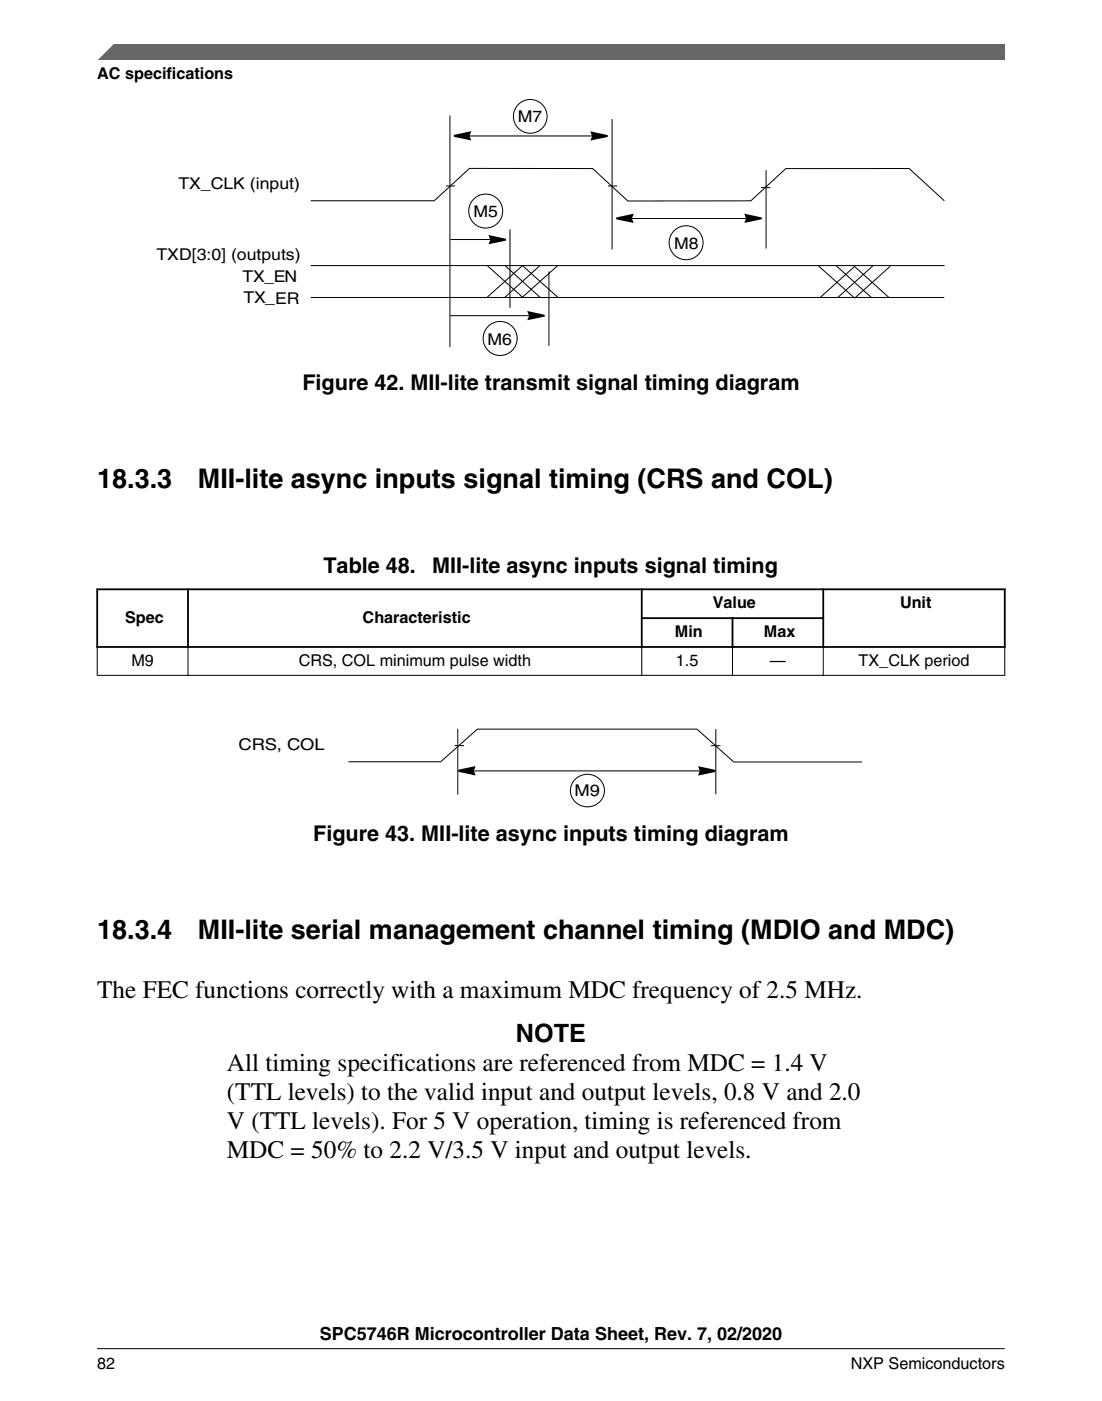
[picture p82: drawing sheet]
<svg xmlns="http://www.w3.org/2000/svg" width="216mm" height="274mm" viewBox="0 0 216 274" stroke-linecap="round" stroke-linejoin="round" font-family="sans-serif">
<defs><g id="words">
<g font-size="5.3">
<text x="19" y="95.6">18.3.3</text>
<text x="38.8" y="95.6">MII-lite async inputs signal timing (CRS and COL)</text>
<text x="19.1" y="183.9">18.3.4</text>
<text x="38.8" y="183.9">MII-lite serial management channel timing (MDIO and MDC)</text>
</g>
<g font-size="4.9">
<text x="19" y="195.5">The FEC functions correctly with a maximum MDC frequency of 2.5 MHz.</text>
<text x="44.4" y="209.7">All timing specifications are referenced from MDC = 1.4 V</text>
<text x="101.1" y="204">NOTE</text>
<text x="44.4" y="215.4">(TTL levels) to the valid input and output levels, 0.8 V and 2.0</text>
<text x="44.4" y="221">V (TTL levels). For 5 V operation, timing is referenced from</text>
<text x="44.4" y="226.6">MDC = 50% to 2.2 V/3.5 V input and output levels.</text>
</g>
<g font-size="4.2">
<text x="59.3" y="76.3">Figure 42. MII-lite transmit signal timing diagram</text>
<text x="63.4" y="112.1">Table 48.</text>
<text x="84.7" y="112.1">MII-lite async inputs signal timing</text>
<text x="61.4" y="164.7">Figure 43. MII-lite async inputs timing diagram</text>
</g>
<text font-size="3.5" x="62.7" y="262.3">SPC5746R Microcontroller Data Sheet, Rev. 7, 02/2020</text>
<g font-size="3.2">
<text x="19" y="15.5">AC specifications</text>
<text x="101.4" y="23.9">M7</text>
<text x="34.9" y="37">TX_CLK (input)</text>
<text x="92.7" y="42.5">M5</text>
<text x="30.7" y="51">TXD[3:0] (outputs)</text>
<text x="132.1" y="48.7">M8</text>
<text x="47.5" y="55.3">TX_EN</text>
<text x="47.7" y="59.4">TX_ER</text>
<text x="95.5" y="67.5">M6</text>
<text x="139.6" y="119.1">Value</text>
<text x="176.3" y="119.1">Unit</text>
<text x="24.5" y="121.9">Spec</text>
<text x="71" y="121.9">Characteristic</text>
<text x="132.2" y="124.7">Min</text>
<text x="149.7" y="124.7">Max</text>
<text x="25.7" y="130.4">M9</text>
<text x="58.5" y="130.4">CRS, COL minimum pulse width</text>
<text x="132.4" y="130.4">1.5</text>
<text x="150.8" y="130.4">—</text>
<text x="168.2" y="130.4">TX_CLK period</text>
<text x="46.7" y="146.8">CRS, COL</text>
<text x="112.6" y="155.9">M9</text>
<text x="19.1" y="268">82</text>
<text x="166.7" y="268">NXP Semiconductors</text>
</g>
</g></defs>
<g fill="none" stroke="#000" stroke-width=".2">
<path d="M60.9 39.3h24.2l6.9-6.3h24.1l6.9 6.4 24.1-.1 6.9-6.3h24.1l6.9 6.3M87.4 36.4h1.7M88.2 22.6v45.4M91.5 26.6h25.1M119.1 36.4h1.8M119.9 23.3v25.5M149.1 36.7h1.8M150.1 33.3v15.3M60.9 58.2h124.1M60.9 52h124.2M88.3 46.9h8.1M95.5 52l6.9 6.2 6.8-6.2"/>
<path d="M98.9 52l6.9 6.2M99.9 44.9v15.4M105.8 52l-6.9 6.2M107.5 53.1v14.6M109.2 58.2l-6.8-6.2-6.9 6.2M123.4 42.8h23M160.3 52.1l7.1 6.3M163.8 52.1l6.9 6.2M167.3 52.1l6.8 6.1M167.5 52.1l-6.9 6.2M171 52.1l-6.9 6.2M174.4 52.1l-7 6.3"/>
<path d="M88.2 61.8h15.7"/>
<circle cx="103.9" cy="22.8" r="3.3"/>
<circle cx="95.2" cy="41.3" r="3.3"/>
<circle cx="134.4" cy="47.5" r="3.3"/>
<circle cx="98" cy="66.3" r="3.3"/>
</g>
<g fill="#000">
<path d="M88.9 26.4l3.4-.7-.3 .9 .3 .9-3.4-.7z" fill-rule="evenodd"/>
<path d="M115.6 25.7l3.5 .8v.3l-3.4 .7 .3-.8z" fill-rule="evenodd"/>
<path d="M95.7 46l3.4 .8v.3l-3.4 .7 .4-.8z" fill-rule="evenodd"/>
<path d="M120.7 42.6l3.5-.8-.4 1 .3 .9-3.4-.8z" fill-rule="evenodd"/>
<path d="M145.8 41.8l3.5 .8-.1 .3-3.4 .7 .4-.8z" fill-rule="evenodd"/>
<path d="M103.3 60.9l3.4 .7v.4l-3.4 .7 .4-.8z" fill-rule="evenodd"/>
</g>
<g fill="#fff">
<path d="M19 108.5h177.8v25.6h-177.8z" fill-rule="evenodd"/>
<path d="M19.2 115.6h17.5v10.9h-17.5z" fill-rule="evenodd"/>
<path d="M37 115.6h88.6v10.9h-88.6z" fill-rule="evenodd"/>
<path d="M125.9 115.6h35.2v5.3h-35.2z" fill-rule="evenodd"/>
<path d="M161.5 115.6h35.2v10.9h-35.2z" fill-rule="evenodd"/>
<path d="M125.9 121.2h17.4v5.3h-17.4z" fill-rule="evenodd"/>
<path d="M143.7 121.2h17.4v5.3h-17.4z" fill-rule="evenodd"/>
<path d="M19.1 126.9h17.6v5.2h-17.6z" fill-rule="evenodd"/>
<path d="M36.9 126.9h88.7v5.2h-88.7z" fill-rule="evenodd"/>
<path d="M125.8 126.9h17.6v5.2h-17.6z" fill-rule="evenodd"/>
<path d="M143.6 126.9h17.6v5.2h-17.6z" fill-rule="evenodd"/>
<path d="M161.4 126.9h35.4v5.2h-35.4z" fill-rule="evenodd"/>
</g>
<path d="M18.9 115.4h178.1M19 115.2v11.7M36.8 115.2v11.7M125.7 115.2v11.7M161.3 115.2v11.7M196.8 115.2v11.7M18.9 126.7h178.1M125.6 121h35.9M143.5 120.9v6" fill="none" stroke="#000" stroke-width=".35"/>
<g fill="none" stroke="#000" stroke-width=".2">
<path d="M19 132.2h177.9M19 126.8v5.5M36.8 126.5v5.8M125.7 126.5v5.8M143.5 126.5v5.8M161.3 126.5v5.8M196.8 126.8v5.5M68.3 149.2h18l7.2-6.4h43.1l7.2 6.4h25.1M89 146h1.9M89.7 142.7v12.9M92.7 150.9h44.8M112.7 152.5a3.3 3.3 0 0 1 4.4-.3 3.3 3.3 0 0 1 .8 4.4 3.3 3.3 0 0 1-4.3 1.1 3.3 3.3 0 0 1-1.6-4.1z"/>
<path d="M139.3 146h1.8M140.2 142.8v12.7"/>
</g>
<g fill="#000">
<path d="M89.8 150.7l3.3-.7-.3 .9 .4 .9-3.4-.7z" fill-rule="evenodd"/>
<path d="M136.8 150l3.3 .7v.5l-3.3 .7 .3-.9z" fill-rule="evenodd"/>
</g>
<path d="M19 11.7l5.7-3.1 172.2 .1v3z" fill="#666"/>
<path d="M22.5 8.6l-3.1 3.1" fill="none" stroke="#666" stroke-width=".28"/>
<path d="M19 264.1h177.8" fill="none" stroke="#000" stroke-width=".2"/>
<use href="#words"/>
</svg>
